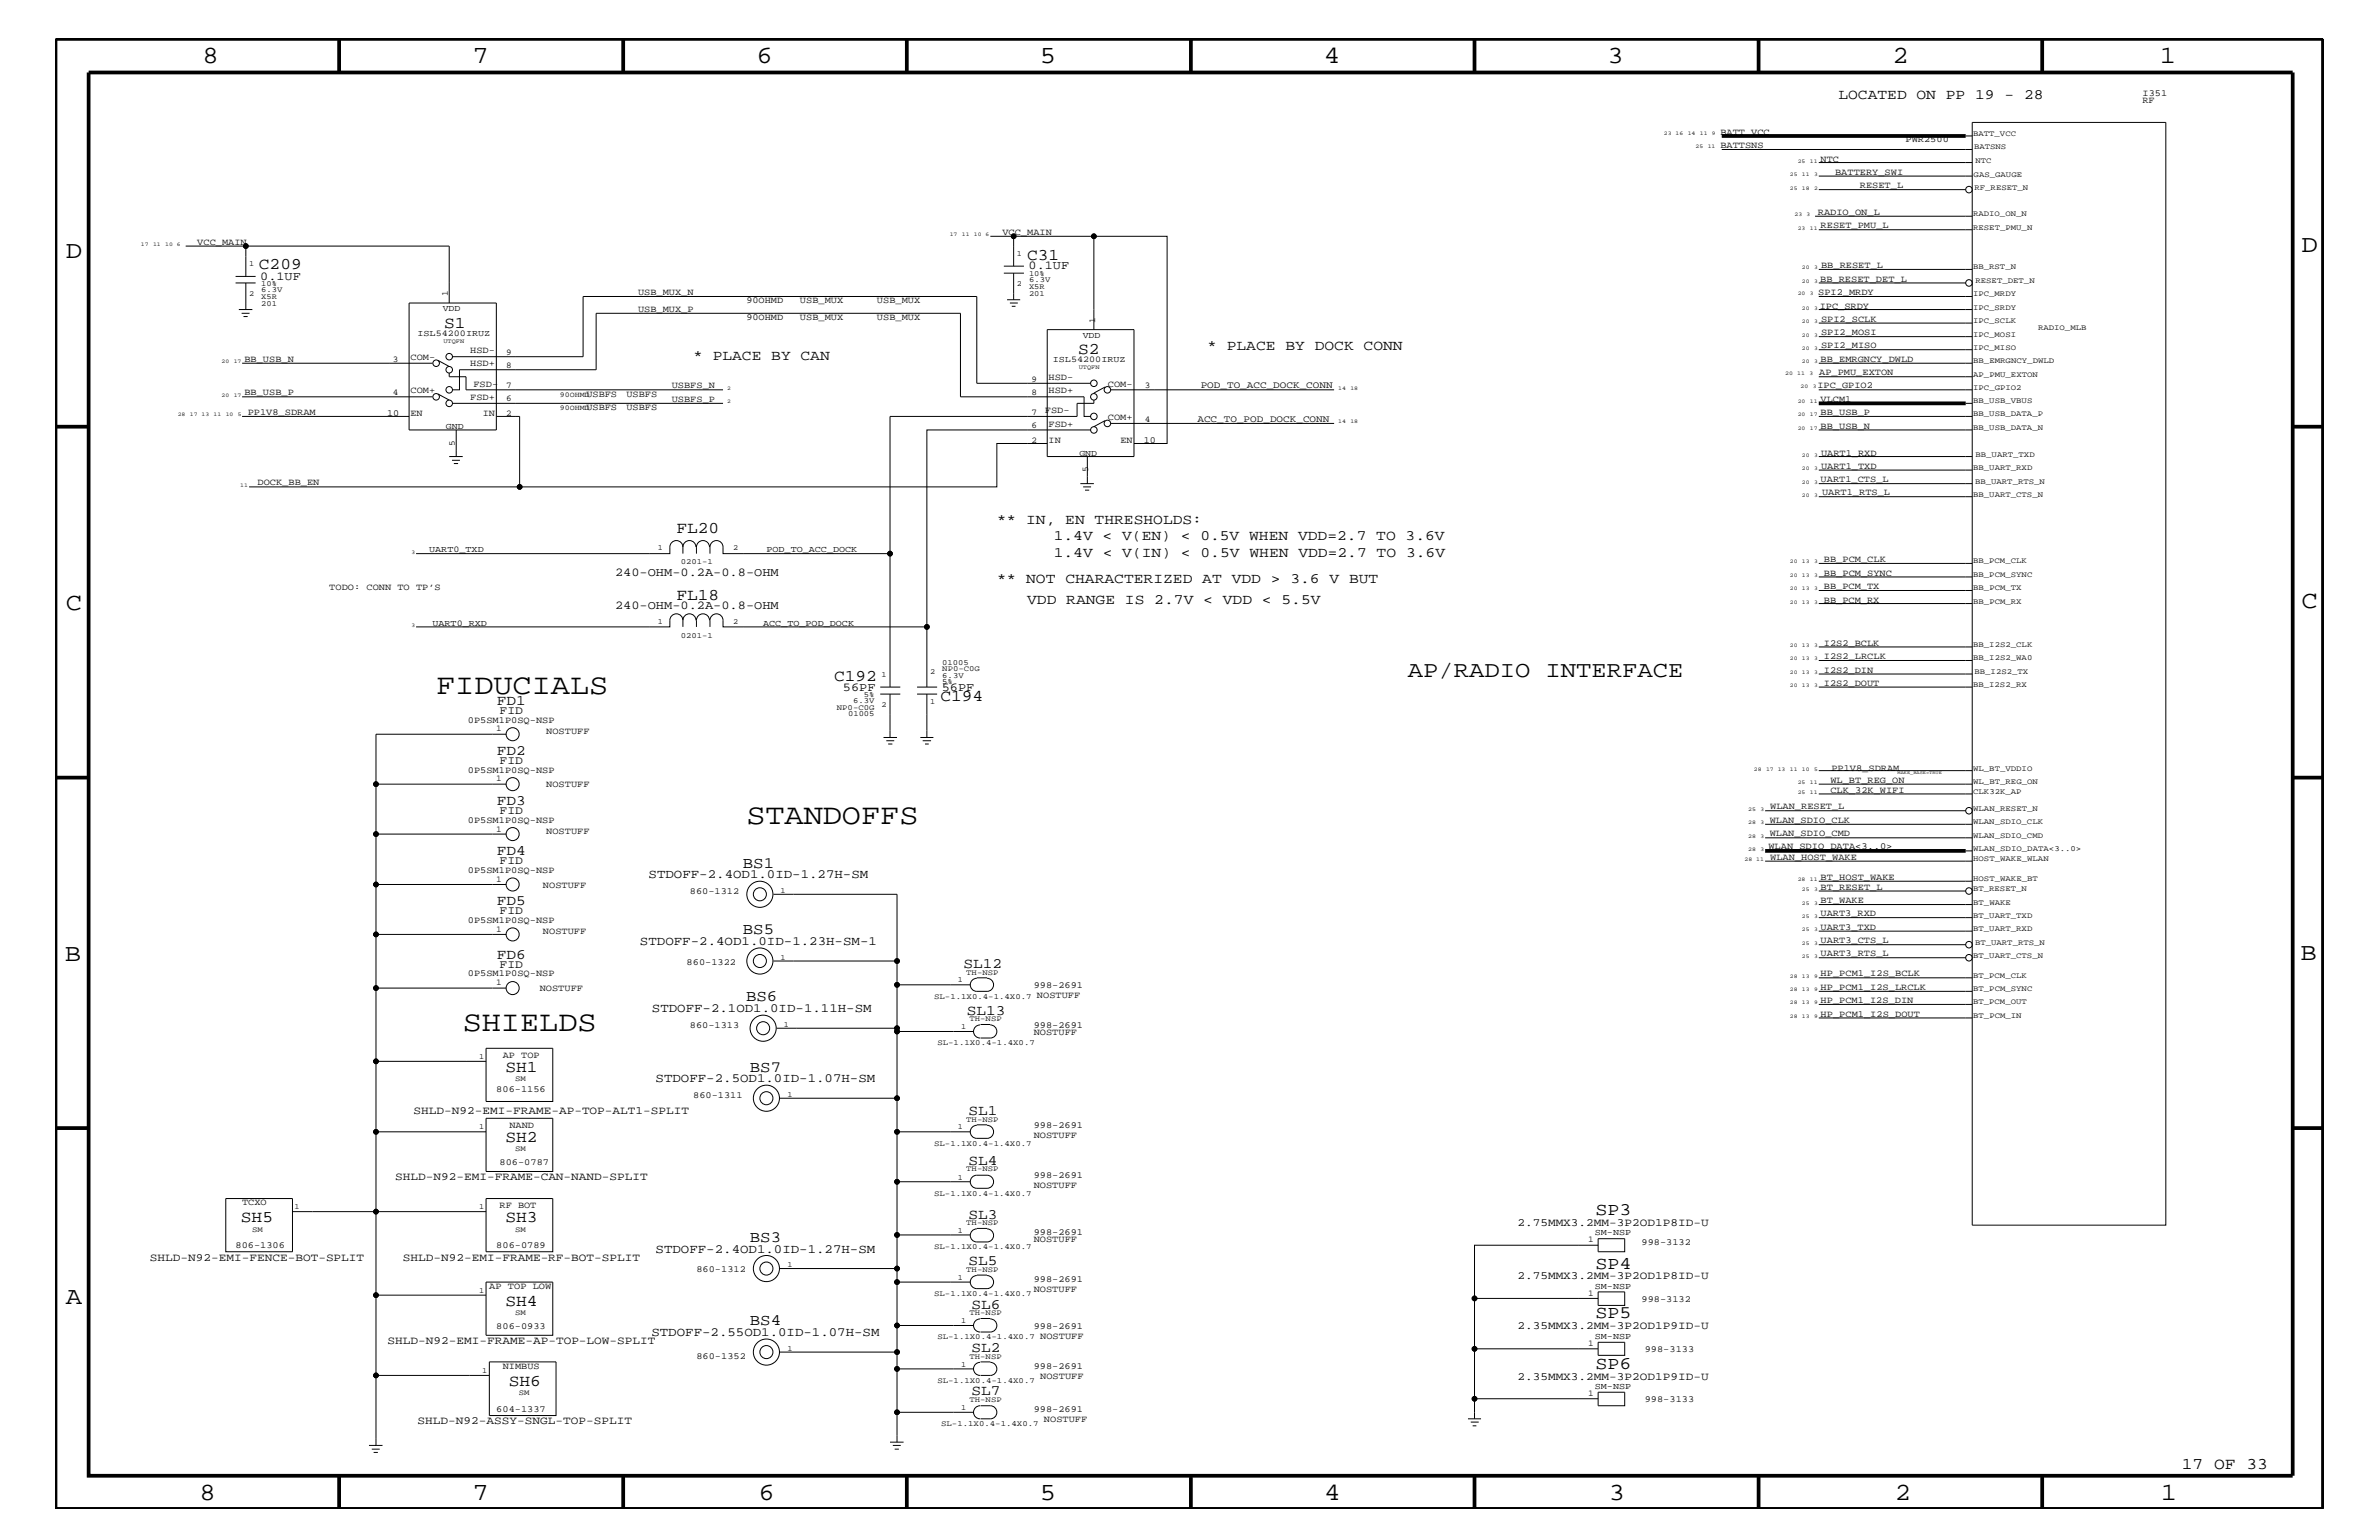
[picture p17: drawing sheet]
<svg xmlns="http://www.w3.org/2000/svg" width="432mm" height="279mm" viewBox="0 0 432 279" stroke-linecap="round" stroke-linejoin="round" font-family="sans-serif">
<defs><g id="words">
<g font-size="5.2">
<text x="79.2" y="125.9">FIDUCIALS</text>
<text x="135.5" y="149.5">STANDOFFS</text>
<text x="84" y="187.1">SHIELDS</text>
</g>
<g font-size="4.5">
<text x="36.7" y="11.5">8</text>
<text x="85.8" y="11.5">7</text>
<text x="137.3" y="11.5">6</text>
<text x="188.7" y="11.5">5</text>
<text x="240.3" y="11.5">4</text>
<text x="291.8" y="11.5">3</text>
<text x="343.5" y="11.5">2</text>
<text x="392" y="11.5">1</text>
<text x="11.9" y="46.8">D</text>
<text x="417.7" y="45.7">D</text>
<text x="11.9" y="110.6">C</text>
<text x="417.7" y="110.3">C</text>
<text x="11.8" y="174.3">B</text>
<text x="417.6" y="174.2">B</text>
<text x="11.9" y="236.7">A</text>
<text x="36.2" y="272.1">8</text>
<text x="85.8" y="272.1">7</text>
<text x="137.7" y="272.1">6</text>
<text x="188.7" y="272.1">5</text>
<text x="240.4" y="272.1">4</text>
<text x="292" y="272.1">3</text>
<text x="343.9" y="272.1">2</text>
<text x="392.2" y="272.1">1</text>
</g>
<text font-size="4.1" x="255.5" y="122.9">AP/RADIO INTERFACE</text>
<g font-size="3.2">
<text x="289.6" y="220.4">SP3</text>
<text x="289.6" y="230.2">SP4</text>
<text x="289.6" y="239.2">SP5</text>
<text x="289.6" y="248.4">SP6</text>
</g>
<g font-size="3">
<text x="186.4" y="47.1">C31</text>
<text x="47" y="48.9">C209</text>
<text x="80.6" y="59.5">S1</text>
<text x="195.7" y="64.3">S2</text>
<text x="122.8" y="96.7">FL20</text>
<text x="122.8" y="108.8">FL18</text>
<text x="151.4" y="123.5">C192</text>
<text x="170.7" y="127.1">C194</text>
<text x="91.7" y="194.5">SH1</text>
<text x="91.7" y="207.2">SH2</text>
<text x="43.7" y="221.8">SH5</text>
<text x="91.7" y="221.8">SH3</text>
<text x="91.7" y="236.9">SH4</text>
<text x="92.3" y="251.5">SH6</text>
<text x="396" y="266.5">17 OF 33</text>
</g>
<g font-size="2.9">
<text x="134.8" y="157.4">BS1</text>
<text x="134.8" y="169.5">BS5</text>
<text x="135.4" y="181.6">BS6</text>
<text x="136.1" y="194.4">BS7</text>
<text x="136.1" y="225.3">BS3</text>
<text x="136.1" y="240.5">BS4</text>
</g>
<g font-size="2.6">
<text x="333.7" y="18">LOCATED ON PP 19 - 28</text>
<text x="125.8" y="65.3">* PLACE BY CAN</text>
<text x="219.1" y="63.4">* PLACE BY DOCK CONN</text>
<text x="180.9" y="95">** IN, EN THRESHOLDS:</text>
<text x="191.3" y="98">1.4V &lt; V(EN) &lt; 0.5V WHEN VDD=2.7 TO 3.6V</text>
<text x="191.3" y="101">1.4V &lt; V(IN) &lt; 0.5V WHEN VDD=2.7 TO 3.6V</text>
<text x="180.9" y="105.9">** NOT CHARACTERIZED AT VDD &gt; 3.6 V BUT</text>
<text x="186.4" y="109.5">VDD RANGE IS 2.7V &lt; VDD &lt; 5.5V</text>
<text x="90.2" y="127.9">FD1</text>
<text x="90.2" y="136.9">FD2</text>
<text x="90.2" y="146">FD3</text>
<text x="90.2" y="155.1">FD4</text>
<text x="90.2" y="164.2">FD5</text>
<text x="90.2" y="173.9">FD6</text>
<text x="174.9" y="175.6">SL12</text>
<text x="175.5" y="184.1">SL13</text>
<text x="175.8" y="202.3">SL1</text>
<text x="175.8" y="211.4">SL4</text>
<text x="175.8" y="221.1">SL3</text>
<text x="175.8" y="229.6">SL5</text>
<text x="176.4" y="237.4">SL6</text>
<text x="176.4" y="245.3">SL2</text>
<text x="176.4" y="253.2">SL7</text>
</g>
<g font-size="2.3">
<text x="117.7" y="159.4">STDOFF-2.4OD1.0ID-1.27H-SM</text>
<text x="116.2" y="171.5">STDOFF-2.4OD1.0ID-1.23H-SM-1</text>
<text x="118.3" y="183.6">STDOFF-2.1OD1.0ID-1.11H-SM</text>
<text x="119" y="196.4">STDOFF-2.5OD1.0ID-1.07H-SM</text>
<text x="119" y="227.3">STDOFF-2.4OD1.0ID-1.27H-SM</text>
<text x="118.2" y="242.4">STDOFF-2.55OD1.0ID-1.07H-SM</text>
</g>
<g font-size="2.2">
<text x="47.2" y="50.7">0.1UF</text>
<text x="186.7" y="48.9">0.1UF</text>
<text x="111.6" y="104.4">240-OHM-0.2A-0.8-OHM</text>
<text x="111.6" y="110.5">240-OHM-0.2A-0.8-OHM</text>
<text x="153" y="125.3">56PF</text>
<text x="170.9" y="125.3">56PF</text>
</g>
<g font-size="2.1">
<text x="90.7" y="129.6">FID</text>
<text x="90.7" y="138.6">FID</text>
<text x="90.7" y="147.7">FID</text>
<text x="90.7" y="156.8">FID</text>
<text x="90.7" y="165.9">FID</text>
<text x="90.7" y="175.6">FID</text>
</g>
<g font-size="2">
<text x="75.1" y="202">SHLD-N92-EMI-FRAME-AP-TOP-ALT1-SPLIT</text>
<text x="71.7" y="214.2">SHLD-N92-EMI-FRAME-CAN-NAND-SPLIT</text>
<text x="275.4" y="222.4">2.75MMX3.2MM-3P2OD1P8ID-U</text>
<text x="27.2" y="228.7">SHLD-N92-EMI-FENCE-BOT-SPLIT</text>
<text x="73.1" y="228.7">SHLD-N92-EMI-FRAME-RF-BOT-SPLIT</text>
<text x="275.4" y="232.1">2.75MMX3.2MM-3P2OD1P8ID-U</text>
<text x="70.3" y="243.9">SHLD-N92-EMI-FRAME-AP-TOP-LOW-SPLIT</text>
<text x="275.4" y="241.2">2.35MMX3.2MM-3P2OD1P9ID-U</text>
<text x="275.4" y="250.3">2.35MMX3.2MM-3P2OD1P9ID-U</text>
<text x="75.8" y="258.4">SHLD-N92-ASSY-SNGL-TOP-SPLIT</text>
</g>
<g font-size="1.8">
<text x="217.9" y="70.5">POD_TO_ACC_DOCK_CONN</text>
<text x="217.3" y="76.6">ACC_TO_POD_DOCK_CONN</text>
</g>
<g font-size="1.7">
<text x="388.9" y="17.4">I351</text>
<text x="388.9" y="18.7">RF</text>
<text x="312.3" y="26.9">BATTSNS</text>
<text x="312.3" y="24.4">BATT_VCC</text>
<text x="330.5" y="29.3">NTC</text>
<text x="345.9" y="25.9">PWR2500</text>
<text x="333.1" y="31.7">BATTERY_SWI</text>
<text x="337.6" y="34.1">RESET_L</text>
<text x="329.9" y="39">RADIO_ON_L</text>
<text x="330.5" y="41.4">RESET_PMU_L</text>
<text x="35.8" y="44.4">VCC_MAIN</text>
<text x="181.9" y="42.6">VCC_MAIN</text>
<text x="115.8" y="53.5">USB_MUX_N</text>
<text x="330" y="53.5">SPI2_MRDY</text>
<text x="330.4" y="51.1">BB_RESET_DET_L</text>
<text x="330.5" y="48.7">BB_RESET_L</text>
<text x="115.8" y="56.6">USB_MUX_P</text>
<text x="135.5" y="55">90OHMD</text>
<text x="135.5" y="58">90OHMD</text>
<text x="145.2" y="55">USB_MUX</text>
<text x="145.2" y="58">USB_MUX</text>
<text x="159.2" y="55">USB_MUX</text>
<text x="159.2" y="58">USB_MUX</text>
<text x="330.3" y="56">IPC_SRDY</text>
<text x="330.5" y="58.4">SPI2_SCLK</text>
<text x="44.4" y="65.6">BB_USB_N</text>
<text x="74.5" y="65.3">COM-</text>
<text x="85.3" y="64">HSD-</text>
<text x="330.5" y="65.6">BB_EMRGNCY_DWLD</text>
<text x="330.5" y="63.2">SPI2_MISO</text>
<text x="330.5" y="60.8">SPI2_MOSI</text>
<text x="44.4" y="71.7">BB_USB_P</text>
<text x="74.5" y="71.3">COM+</text>
<text x="85.3" y="66.5">HSD+</text>
<text x="85.9" y="70.1">FSD-</text>
<text x="106.4" y="72">USBFS</text>
<text x="113.7" y="72">USBFS</text>
<text x="121.9" y="70.5">USBFS_N</text>
<text x="190.3" y="68.9">HSD-</text>
<text x="190.3" y="71.3">HSD+</text>
<text x="201.1" y="70.1">COM-</text>
<text x="329.9" y="70.5">IPC_GPIO2</text>
<text x="330.2" y="68.1">AP_PMU_EXTON</text>
<text x="45" y="75.4">PP1V8_SDRAM</text>
<text x="70.3" y="75.5">10</text>
<text x="74.5" y="75.6">EN</text>
<text x="85.3" y="72.6">FSD+</text>
<text x="87.6" y="75.6">IN</text>
<text x="106.4" y="74.4">USBFS</text>
<text x="113.7" y="74.4">USBFS</text>
<text x="121.9" y="72.9">USBFS_P</text>
<text x="189.7" y="75">FSD-</text>
<text x="190.3" y="77.4">FSD+</text>
<text x="201.1" y="76.2">COM+</text>
<text x="330.5" y="75.4">BB_USB_P</text>
<text x="330.5" y="77.8">BB_USB_N</text>
<text x="330.5" y="72.9">VLCM1</text>
<text x="190.3" y="80.5">IN</text>
<text x="203.4" y="80.5">EN</text>
<text x="207.6" y="80.3">10</text>
<text x="330.5" y="82.7">UART1_RXD</text>
<text x="46.7" y="88.1">DOCK_BB_EN</text>
<text x="330.5" y="87.5">UART1_CTS_L</text>
<text x="330.5" y="85">UART1_TXD</text>
<text x="330.7" y="89.9">UART1_RTS_L</text>
<text x="59.8" y="107.1">TODO: CONN TO TP’S</text>
<text x="331" y="102.1">BB_PCM_CLK</text>
<text x="331" y="106.9">BB_PCM_TX</text>
<text x="331" y="104.4">BB_PCM_SYNC</text>
<text x="331" y="109.3">BB_PCM_RX</text>
<text x="331" y="119.6">I2S2_LRCLK</text>
<text x="331" y="117.2">I2S2_BCLK</text>
<text x="331" y="122">I2S2_DIN</text>
<text x="331" y="124.4">I2S2_DOUT</text>
<text x="84.9" y="131.1">0P5SM1P0SQ-NSP</text>
<text x="99.1" y="133.2">NOSTUFF</text>
<text x="84.9" y="140.2">0P5SM1P0SQ-NSP</text>
<text x="99.1" y="142.9">NOSTUFF</text>
<text x="332.2" y="142">WL_BT_REG_ON</text>
<text x="332.2" y="143.9">CLK_32K_WIFI</text>
<text x="332.4" y="139.8">PP1V8_SDRAM</text>
<text x="84.9" y="149.3">0P5SM1P0SQ-NSP</text>
<text x="321.2" y="149.3">WLAN_SDIO_CLK</text>
<text x="321.3" y="146.8">WLAN_RESET_L</text>
<text x="99.1" y="151.3">NOSTUFF</text>
<text x="321" y="154.1">WLAN_SDIO_DATA&lt;3..0&gt;</text>
<text x="321.2" y="151.8">WLAN_SDIO_CMD</text>
<text x="321.3" y="156">WLAN_HOST_WAKE</text>
<text x="84.9" y="158.4">0P5SM1P0SQ-NSP</text>
<text x="98.6" y="161.1">NOSTUFF</text>
<text x="330.5" y="161.4">BT_RESET_L</text>
<text x="330.5" y="159.6">BT_HOST_WAKE</text>
<text x="84.9" y="167.5">0P5SM1P0SQ-NSP</text>
<text x="125.2" y="162.2">860-1312</text>
<text x="330.5" y="166.2">UART3_RXD</text>
<text x="330.5" y="163.9">BT_WAKE</text>
<text x="98.6" y="169.5">NOSTUFF</text>
<text x="330.5" y="168.7">UART3_TXD</text>
<text x="330.5" y="173.5">UART3_RTS_L</text>
<text x="330.5" y="171.1">UART3_CTS_L</text>
<text x="84.9" y="177.2">0P5SM1P0SQ-NSP</text>
<text x="98" y="179.9">NOSTUFF</text>
<text x="124.6" y="175">860-1322</text>
<text x="187.6" y="179.3">998-2691</text>
<text x="330.5" y="177.2">HP_PCM1_I2S_BCLK</text>
<text x="330.5" y="179.6">HP_PCM1_I2S_LRCLK</text>
<text x="188.2" y="181">NOSTUFF</text>
<text x="330.5" y="182.1">HP_PCM1_I2S_DIN</text>
<text x="330.5" y="184.4">HP_PCM1_I2S_DOUT</text>
<text x="91.3" y="192">AP TOP</text>
<text x="125.2" y="186.5">860-1313</text>
<text x="187.6" y="186.5">998-2691</text>
<text x="187.6" y="187.7">NOSTUFF</text>
<text x="90.1" y="198.1">806-1156</text>
<text x="125.8" y="199.2">860-1311</text>
<text x="92.5" y="204.7">NAND</text>
<text x="187.6" y="204.7">998-2691</text>
<text x="187.6" y="206.5">NOSTUFF</text>
<text x="90.7" y="211.4">806-0787</text>
<text x="187.6" y="213.8">998-2691</text>
<text x="187.6" y="215.6">NOSTUFF</text>
<text x="43.9" y="218.6">TCXO</text>
<text x="90.7" y="219.2">RF BOT</text>
<text x="42.8" y="226.5">806-1306</text>
<text x="90.1" y="226.5">806-0789</text>
<text x="187.6" y="224.1">998-2691</text>
<text x="187.6" y="225.3">NOSTUFF</text>
<text x="297.9" y="225.9">998-3132</text>
<text x="88.8" y="233.8">AP TOP LOW</text>
<text x="126.4" y="230.7">860-1312</text>
<text x="187.6" y="232.6">998-2691</text>
<text x="187.6" y="234.4">NOSTUFF</text>
<text x="297.9" y="236.2">998-3132</text>
<text x="90.1" y="241.1">806-0933</text>
<text x="187.6" y="241.1">998-2691</text>
<text x="188.8" y="242.9">NOSTUFF</text>
<text x="298.5" y="245.3">998-3133</text>
<text x="91.3" y="248.4">NIMBUS</text>
<text x="126.4" y="246.5">860-1352</text>
<text x="187.6" y="248.4">998-2691</text>
<text x="188.8" y="250.1">NOSTUFF</text>
<text x="90.1" y="256.2">604-1337</text>
<text x="187.6" y="256.2">998-2691</text>
<text x="298.5" y="254.4">998-3133</text>
<text x="189.5" y="258">NOSTUFF</text>
</g>
<g font-size="1.6">
<text x="81.3" y="53.6" transform="rotate(-90 81.3 53.6)">1</text>
<text x="80.3" y="56.4">VDD</text>
<text x="198.8" y="58.5" transform="rotate(-90 198.8 58.5)">1</text>
<text x="71.3" y="65.6">3</text>
<text x="75.8" y="60.9">ISL54200IRUZ</text>
<text x="91.9" y="64.5">9</text>
<text x="191.1" y="65.7">ISL54200IRUZ</text>
<text x="196.5" y="61.3">VDD</text>
<text x="71.3" y="71.7">4</text>
<text x="91.9" y="70.5">7</text>
<text x="91.9" y="66.8">8</text>
<text x="187.2" y="71.7">8</text>
<text x="187.2" y="69.3">9</text>
<text x="207.8" y="70.5">3</text>
<text x="80.9" y="77.8">GND</text>
<text x="91.9" y="72.8">6</text>
<text x="91.9" y="75.5">2</text>
<text x="187.2" y="77.7">6</text>
<text x="187.2" y="75.4">7</text>
<text x="207.8" y="76.6">4</text>
<text x="82.5" y="80.9" transform="rotate(-90 82.5 80.9)">5</text>
<text x="187.2" y="80.3">2</text>
<text x="195.9" y="82.7">GND</text>
<text x="197.5" y="85.7" transform="rotate(-90 197.5 85.7)">5</text>
<text x="77.9" y="100.2">UART0_TXD</text>
<text x="139.1" y="100.2">POD_TO_ACC_DOCK</text>
<text x="78.5" y="113.6">UART0_RXD</text>
<text x="138.5" y="113.6">ACC_TO_POD_DOCK</text>
<text x="90.1" y="132.7">1</text>
<text x="90.1" y="141.8">1</text>
<text x="90.1" y="150.9">1</text>
<text x="90.1" y="160">1</text>
<text x="90.1" y="169">1</text>
<text x="90.1" y="178.8">1</text>
<text x="288.3" y="225.4">1</text>
<text x="289.5" y="224.1">SM-NSP</text>
<text x="289.5" y="233.8">SM-NSP</text>
<text x="288.3" y="235.1">1</text>
<text x="288.3" y="244.2">1</text>
<text x="289.5" y="242.9">SM-NSP</text>
<text x="289.5" y="252">SM-NSP</text>
<text x="288.3" y="253.4">1</text>
</g>
<g font-size="1.4">
<text x="358.1" y="24.7">BATT_VCC</text>
<text x="358.3" y="27.1">BATSNS</text>
<text x="358.6" y="29.5">NTC</text>
<text x="358.2" y="32.1">GAS_GAUGE</text>
<text x="358.4" y="34.4">RF_RESET_N</text>
<text x="358.1" y="41.7">RESET_PMU_N</text>
<text x="358.1" y="39.2">RADIO_ON_N</text>
<text x="184.6" y="46.5">1</text>
<text x="45.2" y="48.3">1</text>
<text x="45.2" y="53.8">2</text>
<text x="47.4" y="53">6.3V</text>
<text x="47.4" y="51.9">10%</text>
<text x="184.6" y="51.9">2</text>
<text x="186.8" y="50.2">10%</text>
<text x="186.8" y="52.4">X5R</text>
<text x="186.8" y="53.6">201</text>
<text x="186.8" y="51.3">6.3V</text>
<text x="358.1" y="48.9">BB_RST_N</text>
<text x="358.1" y="53.8">IPC_MRDY</text>
<text x="358.6" y="51.3">RESET_DET_N</text>
<text x="47.4" y="54.2">X5R</text>
<text x="47.4" y="55.5">201</text>
<text x="358.1" y="56.2">IPC_SRDY</text>
<text x="358.1" y="58.6">IPC_SCLK</text>
<text x="369.9" y="59.8">RADIO_MLB</text>
<text x="358.1" y="65.9">BB_EMRGNCY_DWLD</text>
<text x="358.1" y="63.4">IPC_MISO</text>
<text x="358.1" y="61.1">IPC_MOSI</text>
<text x="101.6" y="72">90OHMD</text>
<text x="358.1" y="68.4">AP_PMU_EXTON</text>
<text x="358.1" y="70.7">IPC_GPIO2</text>
<text x="101.6" y="74.4">90OHMD</text>
<text x="358.1" y="75.6">BB_USB_DATA_P</text>
<text x="358.1" y="73.2">BB_USB_VBUS</text>
<text x="358.1" y="78">BB_USB_DATA_N</text>
<text x="358.6" y="82.8">BB_UART_TXD</text>
<text x="358.1" y="85.3">BB_UART_RXD</text>
<text x="358.5" y="87.7">BB_UART_RTS_N</text>
<text x="358.1" y="90.1">BB_UART_CTS_N</text>
<text x="119.4" y="99.9">1</text>
<text x="133.1" y="99.9">2</text>
<text x="123.6" y="102.4">0201-1</text>
<text x="358.1" y="104.7">BB_PCM_SYNC</text>
<text x="358.1" y="102.2">BB_PCM_CLK</text>
<text x="358.1" y="107.1">BB_PCM_TX</text>
<text x="119.4" y="113.1">1</text>
<text x="133.1" y="113.1">2</text>
<text x="358.1" y="109.5">BB_PCM_RX</text>
<text x="123.6" y="115.7">0201-1</text>
<text x="358.1" y="117.4">BB_I2S2_CLK</text>
<text x="358.1" y="119.8">BB_I2S2_WA0</text>
<text x="160" y="122.9">1</text>
<text x="168.8" y="122.3">2</text>
<text x="171" y="124.1">5%</text>
<text x="171" y="123">6.3V</text>
<text x="171" y="121.8">NP0-C0G</text>
<text x="171" y="120.6">01005</text>
<text x="358.1" y="124.7">BB_I2S2_RX</text>
<text x="358.4" y="122.3">BB_I2S2_TX</text>
<text x="151.9" y="128.8">NP0-C0G</text>
<text x="153.9" y="130">01005</text>
<text x="154.9" y="127.6">6.3V</text>
<text x="156.8" y="126.5">5%</text>
<text x="160" y="128.3">2</text>
<text x="168.8" y="127.7">1</text>
<text x="358.1" y="139.8">WL_BT_VDDIO</text>
<text x="358.1" y="142.3">WL_BT_REG_ON</text>
<text x="358.1" y="149.5">WLAN_SDIO_CLK</text>
<text x="358.1" y="147.1">WLAN_RESET_N</text>
<text x="358.1" y="144">CLK32K_AP</text>
<text x="358.1" y="152">WLAN_SDIO_CMD</text>
<text x="358.1" y="154.4">WLAN_SDIO_DATA&lt;3..0&gt;</text>
<text x="141.7" y="162">1</text>
<text x="358.1" y="161.7">BT_RESET_N</text>
<text x="358.1" y="159.9">HOST_WAKE_BT</text>
<text x="358.1" y="156.2">HOST_WAKE_WLAN</text>
<text x="358.1" y="166.5">BT_UART_TXD</text>
<text x="358.1" y="164.1">BT_WAKE</text>
<text x="358.1" y="173.8">BT_UART_CTS_N</text>
<text x="358.1" y="168.9">BT_UART_RXD</text>
<text x="358.5" y="171.4">BT_UART_RTS_N</text>
<text x="141.7" y="174.2">1</text>
<text x="173.9" y="178.3">1</text>
<text x="175.4" y="176.8">TH-NSP</text>
<text x="358.1" y="179.9">BT_PCM_SYNC</text>
<text x="358.1" y="177.4">BT_PCM_CLK</text>
<text x="169.5" y="181.2">SL-1.1X0.4-1.4X0.7</text>
<text x="176" y="185.3">TH-NSP</text>
<text x="358.1" y="182.2">BT_PCM_OUT</text>
<text x="358.1" y="184.7">BT_PCM_IN</text>
<text x="142.3" y="186.3">1</text>
<text x="170.1" y="189.7">SL-1.1X0.4-1.4X0.7</text>
<text x="174.5" y="186.7">1</text>
<text x="87" y="192.1">1</text>
<text x="93.5" y="196.2">SM</text>
<text x="143" y="199">1</text>
<text x="175.4" y="203.5">TH-NSP</text>
<text x="87" y="204.8">1</text>
<text x="93.5" y="208.9">SM</text>
<text x="169.5" y="207.9">SL-1.1X0.4-1.4X0.7</text>
<text x="173.9" y="204.9">1</text>
<text x="173.9" y="214.1">1</text>
<text x="175.4" y="212.5">TH-NSP</text>
<text x="53.4" y="219.4">1</text>
<text x="87" y="219.4">1</text>
<text x="169.5" y="216.9">SL-1.1X0.4-1.4X0.7</text>
<text x="45.8" y="223.5">SM</text>
<text x="93.5" y="223.5">SM</text>
<text x="169.5" y="226.7">SL-1.1X0.4-1.4X0.7</text>
<text x="173.9" y="223.7">1</text>
<text x="175.4" y="222.3">TH-NSP</text>
<text x="143" y="229.9">1</text>
<text x="173.9" y="232.2">1</text>
<text x="175.4" y="230.7">TH-NSP</text>
<text x="87" y="234.6">1</text>
<text x="93.5" y="238.6">SM</text>
<text x="169.5" y="235.1">SL-1.1X0.4-1.4X0.7</text>
<text x="176" y="238.6">TH-NSP</text>
<text x="143" y="245.1">1</text>
<text x="170.1" y="243">SL-1.1X0.4-1.4X0.7</text>
<text x="174.5" y="240.1">1</text>
<text x="87.5" y="249.1">1</text>
<text x="170.1" y="250.9">SL-1.1X0.4-1.4X0.7</text>
<text x="174.5" y="248">1</text>
<text x="176" y="246.5">TH-NSP</text>
<text x="94.2" y="253.2">SM</text>
<text x="174.5" y="255.9">1</text>
<text x="176" y="254.4">TH-NSP</text>
<text x="170.8" y="258.8">SL-1.1X0.4-1.4X0.7</text>
</g>
<g font-size="1.1">
<text x="80.5" y="62.2">UTQFN</text>
<text x="195.8" y="67">UTQFN</text>
</g>
<g font-size="1">
<text x="302" y="24.4">23 16</text>
<text x="306.3" y="24.4">14</text>
<text x="307.8" y="26.9">25</text>
<text x="308.5" y="24.4">11</text>
<text x="310" y="26.9">11</text>
<text x="310.7" y="24.4">9</text>
<text x="326.3" y="29.5">25</text>
<text x="328.5" y="29.5">11</text>
<text x="324.9" y="31.9">25</text>
<text x="324.9" y="34.4">25</text>
<text x="327.1" y="31.9">11</text>
<text x="327.1" y="34.4">18</text>
<text x="329.3" y="31.9">3</text>
<text x="329.3" y="34.4">2</text>
<text x="325.7" y="39.2">23</text>
<text x="326.3" y="41.7">23</text>
<text x="327.9" y="39.2">3</text>
<text x="328.5" y="41.7">11</text>
<text x="25.6" y="44.6">17</text>
<text x="27.8" y="44.6">11</text>
<text x="30" y="44.6">10 6</text>
<text x="172.4" y="42.9">17</text>
<text x="174.6" y="42.9">11</text>
<text x="176.8" y="42.9">10 6</text>
<text x="326.3" y="53.5">20</text>
<text x="327.1" y="48.9">20</text>
<text x="327.1" y="51.3">20</text>
<text x="328.5" y="53.5">3</text>
<text x="329.3" y="48.9">3</text>
<text x="329.3" y="51.3">3</text>
<text x="327.1" y="58.6">20</text>
<text x="327.1" y="56.2">20</text>
<text x="329.3" y="58.6">3</text>
<text x="329.3" y="56.2">3</text>
<text x="40.2" y="65.9">20</text>
<text x="42.4" y="65.9">17</text>
<text x="327.1" y="65.9">20</text>
<text x="327.1" y="63.4">20</text>
<text x="327.1" y="61.1">20</text>
<text x="329.3" y="65.9">3</text>
<text x="329.3" y="63.4">3</text>
<text x="329.3" y="61.1">3</text>
<text x="40.2" y="72">20</text>
<text x="42.4" y="72">17</text>
<text x="132" y="70.7">2</text>
<text x="242.9" y="70.7">14</text>
<text x="245.1" y="70.7">18</text>
<text x="324" y="68.1">20</text>
<text x="326.2" y="68.1">11</text>
<text x="326.8" y="70.5">20</text>
<text x="328.4" y="68.1">3</text>
<text x="329" y="70.5">3</text>
<text x="32.3" y="75.6">28</text>
<text x="34.5" y="75.6">17 13</text>
<text x="38.8" y="75.6">11</text>
<text x="41" y="75.6">10</text>
<text x="43.2" y="75.6">5</text>
<text x="132" y="73.2">2</text>
<text x="242.9" y="76.8">14</text>
<text x="245.1" y="76.8">18</text>
<text x="326.3" y="75.6">20</text>
<text x="326.3" y="73.2">20</text>
<text x="328.5" y="75.6">17</text>
<text x="328.5" y="73.2">11</text>
<text x="326.3" y="78">20</text>
<text x="327.1" y="82.8">20</text>
<text x="328.5" y="78">17</text>
<text x="329.3" y="82.8">3</text>
<text x="43.6" y="88.3">11</text>
<text x="327.1" y="85.3">20</text>
<text x="327.1" y="87.7">20</text>
<text x="329.3" y="85.3">3</text>
<text x="329.3" y="87.7">3</text>
<text x="327.1" y="90.1">20</text>
<text x="329.3" y="90.1">3</text>
<text x="74.7" y="100.4">3</text>
<text x="324.9" y="104.7">20</text>
<text x="324.9" y="107.1">20</text>
<text x="324.9" y="102.2">20</text>
<text x="327.1" y="104.7">13</text>
<text x="327.1" y="107.1">13</text>
<text x="327.1" y="102.2">13</text>
<text x="329.3" y="104.7">3</text>
<text x="329.3" y="107.1">3</text>
<text x="329.3" y="102.2">3</text>
<text x="74.7" y="113.7">3</text>
<text x="324.9" y="109.5">20</text>
<text x="327.1" y="109.5">13</text>
<text x="329.3" y="109.5">3</text>
<text x="324.9" y="119.8">20</text>
<text x="324.9" y="117.4">20</text>
<text x="327.1" y="119.8">13</text>
<text x="327.1" y="117.4">13</text>
<text x="329.3" y="119.8">3</text>
<text x="329.3" y="117.4">3</text>
<text x="324.9" y="122.3">20</text>
<text x="324.9" y="124.7">20</text>
<text x="327.1" y="122.3">13</text>
<text x="327.1" y="124.7">13</text>
<text x="329.3" y="122.3">3</text>
<text x="329.3" y="124.7">3</text>
<text x="318.3" y="139.8">28</text>
<text x="320.5" y="139.8">17 13</text>
<text x="324.9" y="139.8">11</text>
<text x="326.3" y="142.3">25</text>
<text x="327.1" y="139.8">10</text>
<text x="328.5" y="142.3">11</text>
<text x="329.3" y="139.8">5</text>
<text x="317.3" y="147.1">25</text>
<text x="317.3" y="149.5">28</text>
<text x="319.5" y="147.1">3</text>
<text x="319.5" y="149.5">3</text>
<text x="326.3" y="144">25</text>
<text x="328.5" y="144">11</text>
<text x="317.3" y="152">28</text>
<text x="317.3" y="154.4">28</text>
<text x="319.5" y="152">3</text>
<text x="319.5" y="154.4">3</text>
<text x="316.7" y="156.2">28 11</text>
<text x="326.3" y="159.9">28</text>
<text x="327.1" y="161.7">25</text>
<text x="328.5" y="159.9">11</text>
<text x="329.3" y="161.7">3</text>
<text x="327.1" y="166.5">25</text>
<text x="327.1" y="164.1">25</text>
<text x="329.3" y="166.5">3</text>
<text x="329.3" y="164.1">3</text>
<text x="327.1" y="173.8">25</text>
<text x="327.1" y="168.9">25</text>
<text x="327.1" y="171.4">25</text>
<text x="329.3" y="173.8">3</text>
<text x="329.3" y="168.9">3</text>
<text x="329.3" y="171.4">3</text>
<text x="324.9" y="179.9">28</text>
<text x="324.9" y="177.4">28</text>
<text x="327.1" y="179.9">13</text>
<text x="327.1" y="177.4">13</text>
<text x="329.3" y="179.9">9</text>
<text x="329.3" y="177.4">9</text>
<text x="324.9" y="184.7">28</text>
<text x="324.9" y="182.2">28</text>
<text x="327.1" y="184.7">13</text>
<text x="327.1" y="182.2">13</text>
<text x="329.3" y="184.7">9</text>
<text x="329.3" y="182.2">9</text>
</g>
<text font-size=".8" x="344.4" y="140.4">MAKE_BASE=TRUE</text>
</g></defs>
<g fill="none" stroke="#000" stroke-width=".18">
<path d="M312.5 27.1h45.5M329.4 39.2h28.6M330.1 29.5h27.9M330.1 31.9h27.9M330.1 34.4h26.7M356.8 24.7h1.2M358 22.2h35.1v200.1h-35.1zM33.7 44.6h47.8v10.4M42.8 51.3h3.6M42.8 50.2h3.6M43.3 56.2h2.5M43.9 56.8h1.4"/>
<path d="M44.2 57.4h.8M44.6 44.6v5.6M44.6 51.3v4.9M74.3 55h15.8v23h-15.8zM179.7 42.9h4.3M182.2 49.6h3.6M182.2 48.3h3.6M182.8 54.4h2.4M183.3 55h1.4M183.6 55.6h.7M184 42.9h27.8v37.6h-6M184 42.9v5.4"/>
<path d="M184 49.6v4.8M190.1 59.8h15.7v23h-15.7zM198.5 42.9v16.9M330.1 51.3h26.7M330.1 56.2h27.9M330.1 48.9h27.9M330.1 41.7h27.9M330.1 58.6h27.9M330.1 53.8h27.9M43.9 72h34.6M43.9 75.6h30.4M43.9 65.9h34.6"/>
<path d="M79.5 71.5l2 1.1M79.5 65.4l2 1.1M81.5 67.7v.7h3.1v2.3h46.6M82.1 70.7h1.3v-3.6h24.8v-10.3h66.1v15.2h22.5v3.6h1.2M82.1 64.7h23.7v-10.9h71.5v15.7h20.7M82.1 73.2h49.1M82.8 78v4.8M90.1 75.6h4.2v12.7M198 78h-29.8v35.7M198.5 72.6v.6h-3v2.4h-34v49.1M200.6 76.3l-2.1 1.1M200.6 70.2l-2.1 1.1"/>
<path d="M201.6 70.7h40.5M201.6 76.8h40.5M330.1 78h27.9M330.1 75.6h27.9M330.1 70.7h27.9M330.1 65.9h27.9M330.1 68.4h27.9M330.1 63.4h27.9M330.1 61.1h27.9M356.8 73.2h1.2M81.5 82.8h2.5M82 83.5h1.5"/>
<path d="M82.4 84.1h.7M124 99.3a1.19 1.19 0 0 0-1.2-1.2 1.19 1.19 0 0 0-1.2 1.2v1.1h-46.1M124 99.3a1.19 1.19 0 0 1 1.1-1.2 1.19 1.19 0 0 1 1.2 1.2M124 99.3v1.1M128.8 99.3a1.19 1.19 0 0 0-1.2-1.2 1.19 1.19 0 0 0-1.2 1.2v1.1M190.1 80.5h-9.2v7.8h-135.7M196.1 87.7h2.4M196.6 88.3h1.4M196.9 88.9h.8M197.4 82.8v4.9M330.1 82.8h27.9M330.1 87.7h27.9"/>
<path d="M330.1 90.1h27.9M330.1 85.3h27.9M124 112.6a1.19 1.19 0 0 0-1.2-1.2 1.19 1.19 0 0 0-1.2 1.2v1.1h-46.1M124 112.6a1.19 1.19 0 0 1 1.1-1.2 1.19 1.19 0 0 1 1.2 1.2M124 112.6v1.1M128.8 112.6a1.19 1.19 0 0 0-1.2-1.2 1.19 1.19 0 0 0-1.2 1.2v1.1M128.9 100.4v-1.1a1.19 1.19 0 0 1 1.1-1.2 1.19 1.19 0 0 1 1.2 1.2v1.1h30.3M128.9 113.7v-1.1a1.19 1.19 0 0 1 1.1-1.2 1.19 1.19 0 0 1 1.2 1.2v1.1h37v11M330.1 104.7h27.9M330.1 102.2h27.9M330.1 107.1h27.9M330.1 109.5h27.9"/>
<path d="M330.1 119.8h27.9M330.1 117.4h27.9M91.9 133.2h-23.7v9.1h23.7M159.8 125.9h3.6M159.8 124.7h3.6M160.4 133.8h2.4M160.9 134.4h1.4M161.2 135h.8M161.5 125.9v7.9M166.5 125.9h3.6M166.5 124.7h3.6M167 133.8h2.4"/>
<path d="M167.5 134.4h1.5M167.9 135h.7M168.2 125.9v7.9M330.1 124.7h27.9M330.1 122.3h27.9M330.1 139.8h27.9M68.2 142.3v9M91.9 151.3h-23.7v9.2h23.7M320.4 149.5h37.6M320.4 152h37.6M320.4 156.2h37.6M320.4 147.1h36.4"/>
<path d="M330.1 142.3h27.9M330.1 144h27.9M330.1 159.9h27.9M356.8 154.4h1.2M68.2 160.5v9M68.2 179.3v13.3M91.9 169.5h-23.7v9.8h23.7M140.4 162.2h22.4v12.2h-22.4M162.8 178.7v7.8h-21.8M162.8 174.4v4.3M162.8 178.7h13.3M177.3 177.5a1.19 1.19 0 0 0-1.2 1.2 1.19 1.19 0 0 0 1.2 1.2h1.9a1.19 1.19 0 0 0 1.1-1.2 1.19 1.19 0 0 0-1.1-1.2"/>
<path d="M177.3 177.4h1.9M330.1 164.1h27.9M330.1 166.5h27.9M330.1 168.9h27.9M330.1 177.4h27.9M330.1 179.9h27.9M330.1 171.4h26.7M330.1 161.7h26.7M330.1 173.8h26.7M68.2 192.6v12.7h20M68.2 192.6h20M88.2 190.2h12.1v9.6h-12.1z"/>
<path d="M162.8 187.1v12.1h-21.2M162.8 199.2v6.1h13.3M162.8 186.5v.6M162.8 187.1h13.9M177.9 186a1.19 1.19 0 0 0-1.2 1.1 1.19 1.19 0 0 0 1.2 1.2M178 185.9h1.7M179.7 186a1.19 1.19 0 0 1 1.2 1.1 1.19 1.19 0 0 1-1.2 1.2h-1.7M330.1 182.2h27.9M330.1 184.7h27.9M41 217.5h12.1v9.6h-12.1zM68.2 205.3v14.5h-15.1M88.2 202.9h12.1v9.6h-12.1z"/>
<path d="M88.2 217.5h12.1v9.6h-12.1zM88.2 219.8h-20v15.2h20M162.8 214.4v9.7h13.3M162.8 205.3v9.1M162.8 214.4h13.3M176.3 213.7l.6-.4 2.3-.1a1.19 1.19 0 0 1 1.1 1.2 1.19 1.19 0 0 1-1.1 1.2h-1.9a1.19 1.19 0 0 1-1.1-.7 1.19 1.19 0 0 1 .1-1.2zM177.3 204.2a1.19 1.19 0 0 0-1.2 1.1 1.19 1.19 0 0 0 1.2 1.2h1.9a1.19 1.19 0 0 0 1.1-1.2 1.19 1.19 0 0 0-1.1-1.1M177.3 204.1h1.9M68.2 235v14.5M88.2 232.6h12.1v9.7h-12.1zM162.8 224.1v6.1h-21.2M162.8 230.2v2.4"/>
<path d="M176.1 232.6h-13.3v7.9h13.9M177.3 231.4a1.19 1.19 0 0 0-1.2 1.2 1.19 1.19 0 0 0 1.2 1.2h1.9a1.19 1.19 0 0 0 1.1-1.2 1.19 1.19 0 0 0-1.1-1.2M177.3 223a1.19 1.19 0 0 0-1.2 1.1 1.19 1.19 0 0 0 1.2 1.2h1.9a1.19 1.19 0 0 0 1.1-1.2 1.19 1.19 0 0 0-1.1-1.1M177.3 231.3h1.9M177.3 222.9h1.9M177.9 239.3a1.19 1.19 0 0 0-1.2 1.2 1.19 1.19 0 0 0 1.2 1.2M178 239.2h1.7M179.7 239.3a1.19 1.19 0 0 1 1.2 1.2 1.19 1.19 0 0 1-1.2 1.2h-1.7M267.6 235.6v9.1h22.5M290.1 224.7h4.8v2.4h-4.8zM290.1 234.4h4.8v2.4h-4.8zM290.1 225.9h-22.5v9.7h22.5"/>
<path d="M88.8 247.1h12.1v9.7h-12.1zM88.8 249.5h-20.6v12.7M162.8 240.5v4.8h-21.2M162.8 245.3v3.1h13.9M162.8 248.4v7.8M176.7 256.2h-13.9v5.4M177.9 255a1.19 1.19 0 0 0-1.2 1.2 1.19 1.19 0 0 0 1.2 1.2M177.9 247.2a1.19 1.19 0 0 0-1.2 1.2 1.19 1.19 0 0 0 1.2 1.1M178 255h1.7a1.19 1.19 0 0 1 1.2 1.2 1.19 1.19 0 0 1-1.2 1.2h-1.7M178 247.1h1.7M179.7 247.2a1.19 1.19 0 0 1 1.2 1.2 1.19 1.19 0 0 1-1.2 1.1h-1.7M266.4 257.4h2.4"/>
<path d="M267 258h1.4M267.3 258.7h.7M267.6 244.7v9.1h22.5M267.6 253.8v3.6M290.1 243.5h4.8v2.4h-4.8zM290.1 252.6h4.8v2.4h-4.8zM67 262.2h2.4M67.5 262.9h1.4M67.8 263.5h.8M161.5 261.6h2.5M162.1 262.2h1.4M162.4 262.9h.8"/>
<circle cx="357.4" cy="34.4" r=".59"/>
<circle cx="44.6" cy="44.6" r=".42"/>
<circle cx="184" cy="42.9" r=".42"/>
<circle cx="198.5" cy="42.9" r=".42"/>
<circle cx="357.4" cy="51.3" r=".59"/>
<circle cx="79.2" cy="72" r=".59"/>
<circle cx="79.2" cy="65.9" r=".59"/>
<circle cx="81.5" cy="67.1" r=".59"/>
<circle cx="81.5" cy="73.2" r=".59"/>
<circle cx="81.5" cy="70.7" r=".59"/>
<circle cx="81.5" cy="64.7" r=".59"/>
<circle cx="198.5" cy="78" r=".59"/>
<circle cx="198.5" cy="69.5" r=".59"/>
<circle cx="198.5" cy="75.6" r=".59"/>
<circle cx="198.5" cy="72" r=".59"/>
<circle cx="201" cy="76.8" r=".59"/>
<circle cx="201" cy="70.7" r=".59"/>
<circle cx="94.3" cy="88.3" r=".42"/>
<circle cx="161.5" cy="100.4" r=".42"/>
<circle cx="168.2" cy="113.7" r=".42"/>
<circle cx="93" cy="133.2" r="1.19"/>
<circle cx="68.2" cy="151.3" r=".42"/>
<circle cx="68.2" cy="142.3" r=".42"/>
<circle cx="93" cy="142.3" r="1.19"/>
<circle cx="93" cy="151.3" r="1.19"/>
<circle cx="357.4" cy="147.1" r=".59"/>
<circle cx="68.2" cy="179.3" r=".42"/>
<circle cx="68.2" cy="169.5" r=".42"/>
<circle cx="68.2" cy="160.5" r=".42"/>
<circle cx="93" cy="160.5" r="1.19"/>
<circle cx="93" cy="179.3" r="1.19"/>
<circle cx="93" cy="169.5" r="1.19"/>
<circle cx="137.9" cy="162.2" r="1.19"/>
<circle cx="137.9" cy="174.4" r="1.19"/>
<circle cx="137.9" cy="174.4" r="2.37"/>
<circle cx="137.9" cy="162.2" r="2.37"/>
<circle cx="162.8" cy="178.7" r=".42"/>
<circle cx="162.8" cy="174.4" r=".42"/>
<circle cx="357.4" cy="173.8" r=".59"/>
<circle cx="357.4" cy="161.7" r=".59"/>
<circle cx="357.4" cy="171.4" r=".59"/>
<circle cx="68.2" cy="192.6" r=".42"/>
<circle cx="138.5" cy="186.5" r="1.19"/>
<circle cx="138.5" cy="186.5" r="2.37"/>
<circle cx="139.1" cy="199.2" r="1.19"/>
<circle cx="139.1" cy="199.2" r="2.37"/>
<circle cx="162.8" cy="187.1" r=".42"/>
<circle cx="162.8" cy="199.2" r=".42"/>
<circle cx="162.8" cy="186.5" r=".42"/>
<circle cx="68.2" cy="219.8" r=".42"/>
<circle cx="68.2" cy="205.3" r=".42"/>
<circle cx="162.8" cy="205.3" r=".42"/>
<circle cx="162.8" cy="214.4" r=".42"/>
<circle cx="68.2" cy="235" r=".42"/>
<circle cx="139.1" cy="230.2" r="1.19"/>
<circle cx="139.1" cy="230.2" r="2.37"/>
<circle cx="162.8" cy="230.2" r=".42"/>
<circle cx="162.8" cy="232.6" r=".42"/>
<circle cx="162.8" cy="224.1" r=".42"/>
<circle cx="267.6" cy="235.6" r=".42"/>
<circle cx="68.2" cy="249.5" r=".42"/>
<circle cx="139.1" cy="245.3" r="2.37"/>
<circle cx="139.1" cy="245.3" r="1.19"/>
<circle cx="162.8" cy="240.5" r=".42"/>
<circle cx="162.8" cy="256.2" r=".42"/>
<circle cx="162.8" cy="248.4" r=".42"/>
<circle cx="162.8" cy="245.3" r=".42"/>
<circle cx="267.6" cy="244.7" r=".42"/>
<circle cx="267.6" cy="253.8" r=".42"/>
</g>
<g fill="none" stroke="#000" stroke-width=".68" stroke-linecap="butt">
<path d="M10.1 7.1h411.5v266.7h-411.5zM16.1 13.2h400v254.5h-400zM61.6 7.1v6.1M113.1 7.1v6.1M164.6 7.1v6.1M216.2 7.1v6.1M267.6 7.1v6.1M319.2 7.1v6.1M370.7 7.1v6.1M312.5 24.7h44.3M10.1 77.4h6M330.1 73.2h26.7"/>
<path d="M416.1 77.4h5.5M10.1 141.1h6M320.4 154.4h36.4M416.1 141.1h5.5M10.1 204.7h6M416.1 204.7h5.5M61.6 267.7v6.1M113.1 267.7v6.1M164.6 267.7v6.1M216.2 268v5.8M267.6 267.7v6.1M319.2 267.7v6.1"/>
<path d="M370.7 267.7v6.1"/>
</g>
<g fill="#000">
<circle cx="44.6" cy="44.6" r=".42"/>
<circle cx="184" cy="42.9" r=".42"/>
<circle cx="198.5" cy="42.9" r=".42"/>
<circle cx="94.3" cy="88.3" r=".42"/>
<circle cx="161.5" cy="100.4" r=".42"/>
<circle cx="168.2" cy="113.7" r=".42"/>
<circle cx="68.2" cy="151.3" r=".42"/>
<circle cx="68.2" cy="142.3" r=".42"/>
<circle cx="68.2" cy="179.3" r=".42"/>
<circle cx="68.2" cy="169.5" r=".42"/>
<circle cx="68.2" cy="160.5" r=".42"/>
<circle cx="162.8" cy="178.7" r=".42"/>
<circle cx="162.8" cy="174.4" r=".42"/>
<circle cx="68.2" cy="192.6" r=".42"/>
<circle cx="162.8" cy="187.1" r=".42"/>
<circle cx="162.8" cy="199.2" r=".42"/>
<circle cx="162.8" cy="186.5" r=".42"/>
<circle cx="68.2" cy="219.8" r=".42"/>
<circle cx="68.2" cy="205.3" r=".42"/>
<circle cx="162.8" cy="205.3" r=".42"/>
<circle cx="162.8" cy="214.4" r=".42"/>
<circle cx="68.2" cy="235" r=".42"/>
<circle cx="162.8" cy="230.2" r=".42"/>
<circle cx="162.8" cy="232.6" r=".42"/>
<circle cx="162.8" cy="224.1" r=".42"/>
<circle cx="267.6" cy="235.6" r=".42"/>
<circle cx="68.2" cy="249.5" r=".42"/>
<circle cx="162.8" cy="240.5" r=".42"/>
<circle cx="162.8" cy="256.2" r=".42"/>
<circle cx="162.8" cy="248.4" r=".42"/>
<circle cx="162.8" cy="245.3" r=".42"/>
<circle cx="267.6" cy="244.7" r=".42"/>
<circle cx="267.6" cy="253.8" r=".42"/>
</g>
<use href="#words"/>
</svg>
